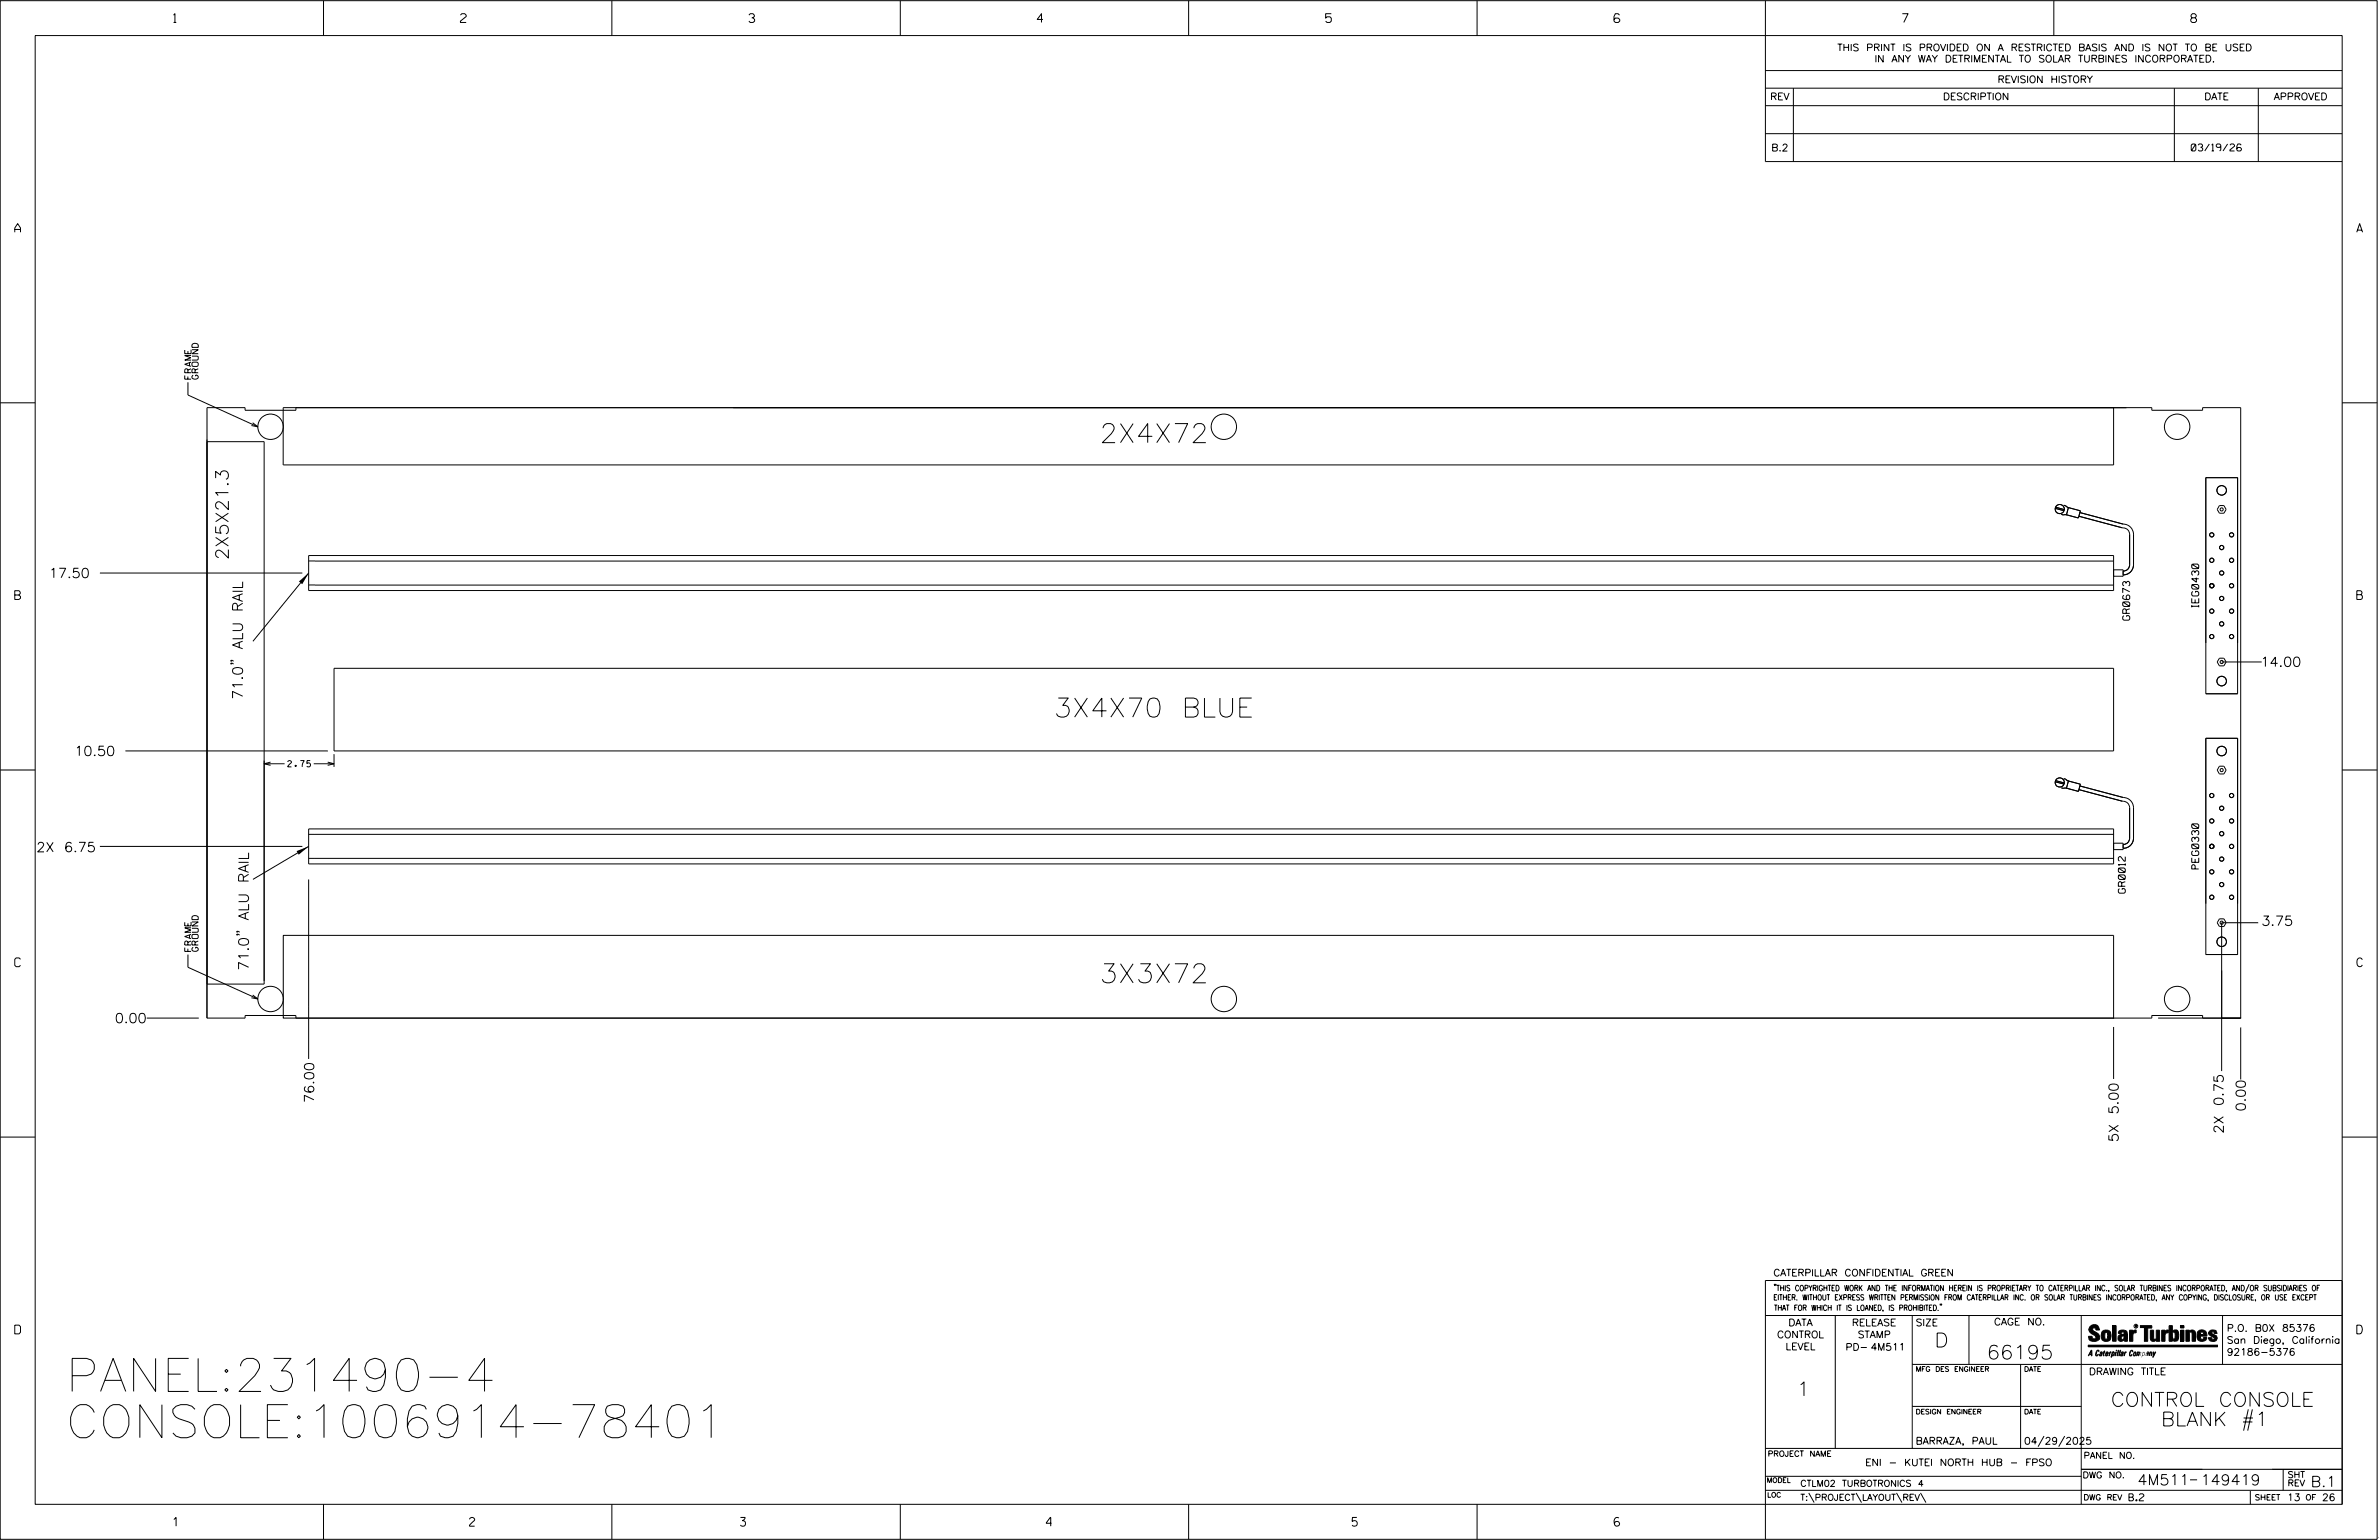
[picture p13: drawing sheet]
<svg xmlns="http://www.w3.org/2000/svg" width="864mm" height="559mm" viewBox="0 0 864 559" stroke-linecap="round" stroke-linejoin="round" font-family="sans-serif">
<defs><g id="words">
<g font-size="12">
<text x="23.9" y="504.9">PANEL:231490-4</text>
<text x="23.9" y="521.7">CONSOLE:1006914-78401</text>
</g>
<g font-size="6.9">
<text x="399.2" y="160.6">2X4X72</text>
<text x="382.5" y="260.2">3X4X70 BLUE</text>
<text x="399.2" y="356.6">3X3X72</text>
</g>
<g font-size="5.1">
<text x="702.3" y="488.8">D</text>
<text x="721.2" y="493.2">66195</text>
<text x="652.2" y="506.5">1</text>
<text x="766.3" y="510.3">CONTROL CONSOLE</text>
<text x="784.5" y="517.4">BLANK #1</text>
</g>
<text font-size="4.6" x="82.9" y="203.1" transform="rotate(-90 82.9 203.1)">2X5X21.3</text>
<g font-size="3.8">
<text x="775.9" y="538.9">4M511</text>
<text x="798.8" y="538.9">149419</text>
<text x="838.8" y="539.5">B.1</text>
</g>
<g font-size="3.7">
<text x="88.1" y="253.9" transform="rotate(-90 88.1 253.9)">71.0&quot; ALU RAIL</text>
<text x="90.2" y="352.2" transform="rotate(-90 90.2 352.2)">71.0&quot; ALU RAIL</text>
</g>
<g font-size="3.5">
<text x="17.7" y="209.7">17.50</text>
<text x="820.5" y="241.9">14.00</text>
<text x="27" y="274.2">10.50</text>
<text x="13.2" y="309.1">2X 6.75</text>
<text x="820.9" y="335.8">3.75</text>
<text x="41.7" y="371.1">0.00</text>
<text x="114" y="400.2" transform="rotate(-90 114 400.2)">76.00</text>
<text x="815.1" y="403.3" transform="rotate(-90 815.1 403.3)">0.00</text>
<text x="807.1" y="411.3" transform="rotate(-90 807.1 411.3)">2X 0.75</text>
<text x="769" y="414.4" transform="rotate(-90 769 414.4)">5X 5.00</text>
</g>
<g font-size="3.2">
<text x="63" y="8.2">1</text>
<text x="167.2" y="8.2">2</text>
<text x="271.8" y="8.2">3</text>
<text x="376.5" y="8.2">4</text>
<text x="481.2" y="8.2">5</text>
<text x="690.6" y="8.2">7</text>
<text x="795.3" y="8.2">8</text>
<text x="5.4" y="84.3">A</text>
<text x="855.5" y="84.3">A</text>
<text x="5.4" y="217.5">B</text>
<text x="855.6" y="217.5">B</text>
<text x="5.4" y="350.8">C</text>
<text x="855.6" y="350.8">C</text>
<text x="5.4" y="484">D</text>
<text x="855.6" y="484">D</text>
<text x="62.8" y="553.8">1</text>
<text x="170.4" y="553.8">2</text>
<text x="268.8" y="553.8">3</text>
<text x="379.8" y="553.8">4</text>
<text x="490.8" y="553.8">5</text>
<text x="585.9" y="553.8">6</text>
</g>
<g font-size="2.5">
<text x="666.9" y="18.5">THIS PRINT IS PROVIDED ON A RESTRICTED BASIS AND IS NOT TO BE USED</text>
<text x="680.5" y="22.6">IN ANY WAY DETRIMENTAL TO SOLAR TURBINES INCORPORATED.</text>
<text x="725.1" y="30">REVISION HISTORY</text>
<text x="642.6" y="36.3">REV</text>
<text x="705.3" y="36.3">DESCRIPTION</text>
<text x="800.2" y="36.3">DATE</text>
<text x="825.4" y="36.3">APPROVED</text>
<text x="643" y="54.8">B.2</text>
<text x="795.4" y="54.8">03/19/26</text>
<text x="798.1" y="220.4" transform="rotate(-90 798.1 220.4)">IEG0430</text>
<text x="773.1" y="225.1" transform="rotate(-90 773.1 225.1)">GR0673</text>
<text x="798.1" y="315.3" transform="rotate(-90 798.1 315.3)">PEG0330</text>
<text x="771.5" y="324.1" transform="rotate(-90 771.5 324.1)">GR0012</text>
<text x="643.8" y="463">CATERPILLAR CONFIDENTIAL GREEN</text>
<text x="645.1" y="485.5">CONTROL</text>
<text x="649.2" y="481.1">DATA</text>
<text x="672.3" y="481.1">RELEASE</text>
<text x="674.4" y="485.5">STAMP</text>
<text x="695.4" y="481.1">SIZE</text>
<text x="723.8" y="480.8">CAGE NO.</text>
<text x="808.4" y="483.1">P.O. B0X 85376</text>
<text x="648.2" y="489.8">LEVEL</text>
<text x="669.9" y="490">PD- 4M511</text>
<text x="808.4" y="487.5">San Diego, California</text>
<text x="808.4" y="491.8">92186-5376</text>
<text x="758.3" y="498.9">DRAWING TITLE</text>
<text x="695.4" y="524.1">BARRAZA, PAUL</text>
<text x="734.8" y="524.1">04/29/2025</text>
<text x="677.1" y="531.9">ENI - KUTEI NORTH HUB - FPSO</text>
<text x="772.8" y="544.6">B.2</text>
<text x="830.2" y="544.6">13</text>
<text x="842.9" y="544.6">26</text>
</g>
<g font-size="2.3">
<text x="69.4" y="137.6" transform="rotate(-90 69.4 137.6)">FRAME</text>
<text x="72" y="137.6" transform="rotate(-90 72 137.6)">GROUND</text>
<text x="104.4" y="278.3">2.75</text>
<text x="69.4" y="345.2" transform="rotate(-90 69.4 345.2)">FRAME</text>
<text x="72" y="345.2" transform="rotate(-90 72 345.2)">GROUND</text>
<text x="756.4" y="529.2">PANEL NO.</text>
<text x="653.5" y="539.4">CTLM02 TURBOTRONICS 4</text>
<text x="756" y="536.3">DWG NO.</text>
<text x="830.4" y="539.3">REV</text>
<text x="830.4" y="536.2">SHT</text>
<text x="653.5" y="544.5">T:\PROJECT\LAYOUT\REV\</text>
</g>
<g font-size="2">
<text x="643.8" y="468.4">&quot;THIS COPYRIGHTED WORK AND THE INFORMATION HEREIN IS PROPRIETARY TO CATERPILLAR INC., SOLAR TURBINES INCORPORATED, AND/OR SUBSIDIARIES OF</text>
<text x="643.8" y="471.8">EITHER. WITHOUT EXPRESS WRITTEN PERMISSION FROM CATERPILLAR INC. OR SOLAR TURBINES INCORPORATED, ANY COPYING, DISCLOSURE, OR USE EXCEPT</text>
<text x="644" y="475.6">THAT FOR WHICH IT IS LOANED, IS PROHIBITED.&quot;</text>
<text x="641.7" y="528.5">PROJECT NAME</text>
<text x="756.3" y="544.3">DWG REV</text>
<text x="818.5" y="544.3">SHEET</text>
<text x="836.9" y="544.3">OF</text>
</g>
<g font-size="1.8">
<text x="695.4" y="497.6">MFG DES ENGINEER</text>
<text x="734.8" y="497.6">DATE</text>
<text x="695.4" y="513.1">DESIGN ENGINEER</text>
<text x="734.8" y="513.1">DATE</text>
<text x="641.3" y="538">MODEL</text>
<text x="641.5" y="543.3">LOC</text>
</g>
<text font-size=".9" x="775.1" y="481.7">R</text>
</g></defs>
<g fill="none" stroke="#000" stroke-width=".36">
<path d="M.1 .2h862.8v558.4h-862.8zM12.8 12.9h837.4v533h-837.4zM117.4 .2v12.7M222.1 .2v12.7M326.8 .2v12.7M431.5 .2v12.7M536.2 .2v12.7M587.9 5.5l-.5-.5h-1l-.5 1v1.7l.5 .4h1l.6-.4v-.6l-.6-.5h-1l-.5 .5M640.9 .2v58.4h209.3M745.6 .2v12.7M640.9 25.6h209.3M640.9 32h209.3"/>
<path d="M640.9 38.3h209.3M651 32v26.6M789.3 32v26.6M819.8 32v26.6M640.9 48.5h209.3M68.2 138.7v4.6l25.4 11.6M.1 146.2h12.7M91.7 153.4l1.9 1.5-2.3-.5M107.4 147.9v1h-18.4v-1h-13.9v221.5h13.9v-.9h18.4v.9h673.7v-.9h18.5v.9M767.3 147.9v20.8h-664.5v-20.8h678.3v1h18.5v-1h13.8v221.5M850.2 146.2h12.7M75.1 160.3h20.8v196.8h-20.8"/>
<path d="M800.7 173.3h11.6v78.4h-11.6zM746.1 184.5l3.2 .8M746.2 184l3.2 .9M748.3 186.7l2 .1M749.2 183.3l1.8 .9M750.9 184.2l4.3 1.1-.7 2.7-4.4-1.2zM754.7 187.3l15.7 4.2a2.42 2.42 0 0 1 2.7 2.4v11a2.29 2.29 0 0 1-2.4 2.3M755 186l15.8 4.2a3.7 3.7 0 0 1 3.7 3.7v11a3.7 3.7 0 0 1-3.8 3.7M805.7 183.4h1.6l.8 1.5-.8 1.3h-1.6l-.8-1.3zM36.3 207.9h73.4M112 201.6h655.3v12.7h-655.3zM112 203.6h655.3"/>
<path d="M112 212.3h655.3M112 207.9l-20.2 24.8M767.3 206.8h3.4v2.3h-3.4M83.9 239.6v.4v-.4l.9 .4M805.7 238.8h1.6l.8 1.4-.8 1.4h-1.6l-.8-1.4zM83.9 240.6v.4v-.4l.9 .4M121.2 242.5h646.1v30h-646.1zM806.5 240.2h14.5M.1 279.4h12.7M45.5 272.5h73.5M95.9 277.1h7.4M98.2 276.5l-2.3 .6 2.3 .6"/>
<path d="M113.9 277.1h7.3M119 276.5l2.2 .6-2.2 .6M121.2 273.6v4.7M800.7 267.9h11.6v78.5h-11.6zM805.7 278h1.6l.8 1.4-.8 1.4h-1.6l-.8-1.4zM850.2 279.4h12.7M746.1 283.7l3.2 .8M746.2 283.2l3.2 .9M748.3 285.9l2 .1M749.2 282.5l1.8 .9M750.9 283.4l4.3 1.2-.7 2.6-4.4-1.2zM754.7 286.5l15.7 4.2a2.42 2.42 0 0 1 2.7 2.4v11a2.29 2.29 0 0 1-2.4 2.3"/>
<path d="M755 285.2l15.8 4.2a3.7 3.7 0 0 1 3.7 3.7v11a3.7 3.7 0 0 1-3.8 3.7M36.3 307.1h73.4M112 300.8h655.3v12.7h-655.3zM112 319.1v65.1M112 302.8h655.3M112 311.5h655.3M112 307.1l-20.2 12M767.3 306h3.4v2.3h-3.4M86.1 339v.3v-.3l.9 .3M86.1 337.9v.4v-.4l.9 .4M805.7 333.4h1.6l.8 1.4-.8 1.4h-1.6l-.8-1.4zM819.7 334.8h-13.2v53.9"/>
<path d="M68.2 346.4v4.6l25.4 11.5M53.3 369.4h18.8M91.7 361l1.9 1.5-2.3-.4M767.3 369.4h-664.5v-30h664.5v30.2M767.3 372.6v18.9M783.4 369.4h30M813.4 369.4h.1M813.4 372.8v18.9M.1 412.6h12.7M850.2 412.6h12.7M640.9 477.3h209.3M644.2 466.1l-.1 .4"/>
<path d="M644.7 466.1l-.2 .4M666.2 477.3v48.3M694.2 477.3v48.3M704.4 473.3l-.1 .4M704.8 473.3l-.1 .4M714.8 477.3v17.8M755.5 477.3v68.6M806.8 477.3v17.8M816.5 466l-1.4 3.1M850.2 464.6h-209.3v94M850.2 464.8v81.1M694.2 495.1h156"/>
<path d="M733.5 495.1v30.5M758.6 481.4a2.02 2.02 0 0 1 3.1-.1l.5 1.3h-1.3l-.2-.6-.4-.2-.6 .1-.1 .4 .4 .7a2.46 2.46 0 0 1 2.2 2.9 2.83 2.83 0 0 1-3.8 .3l-.3-1.3h1.3l.2 .7 .6 .3 .5-.2 .2-.5-.4-.6-1.9-1.2-.4-.9zM759.2 491.3h-.7l.7-1.2v1.9h.2l-.1-2.1-1.3 2.1 .5-.5h.7M761.3 490l.3-.2 .4 .3-.1 .3-.3-.4-.4 .3-.3 1.6h.4l.4-.5-.3 .6-.4 .1-.3-.4zM762.6 490.6l.5-.1-.1 1.4h-.9a.74 .74 0 0 1 .9-.8l-.3 .7-.5 .1 .2-.5 .6-.2v-.5l-.7 .2zM763 483.2a2.17 2.17 0 0 1 3.1 0l.3 1.4-.3 1.5a2.17 2.17 0 0 1-3.1 0l-.3-1.5zM763.6 490.5l.4-.4 .2 .6h-.3l-.3 .9 .2 .4-.3-.1zM764.1 483.7l.5-.4 .4 .3v2.2l-.4 .2-.5-.2zM764.6 491.1l.6 .2v-.7l-.4-.1-.4 .6-.1 .8h.6M764.6 491.1l-.1 .8h.4M764.6 482.6v.8M764.8 490.7l.4 .1v.3h-.6z"/>
<path d="M765 491.5l-.1 .4zM766 490.5l-.5 1.5zM766 490.8l.4-.3-.4 .4M766.9 481h1.3v5.7h-1.3zM767 490.8l.5 .1-.3 .8-.4 .2zM767.3 490.5h-.5l-.5 2M767.3 490.5a.8 .8 0 0 1 .2 1 .8 .8 0 0 1-.9 .4l-.1 .6M767.3 490.5l-.1 .2M768.1 490.5l-.4 1.5zM768.2 489.9h.3l-.1 .2h-.2zM769 489.9l-.5 2.1zM769.7 489.9l-.6 2.1z"/>
<path d="M770.1 491.4l.5-.3-.5 .8zM770.4 491.9h.1M770.6 491.1l.1-.4-.7 .2 .1-.3 .6-.1 .2 .3-.5 1.1M770.6 491.1a.74 .74 0 0 0-.8 .8h.6M771 484.8h-.7l-.3 .6 .4 .7 .5-.3 .1-2.4h-.8l-.1 .4h-1.2a1.71 1.71 0 0 1 1.8-1.3 1.71 1.71 0 0 1 1.6 1.4v2.8h-1.1l-.1-.6M771 484.2l-1.5 .1a1.41 1.41 0 0 0 0 2.4l.5 .1 1.1-.7M771.2 486.1h-.1M771.4 490.5l.1 .3 .4-.3-.9 1.5zM771.5 490.8h.1M773 482.7h1.2v.5l.5-.5 .7-.1v1h-.6l-.5 .4-.1 2.7h-1.2zM773.3 490.3l.6-.4 .4 .2-.1 .4-.3-.4a1.28 1.28 0 0 0-.5 1.8l.6-.4-.1 .4-.8 .1zM774.7 490.8l.5-.3a.88 .88 0 0 1 .2 .9 .88 .88 0 0 1-.7 .7l-.2-.2z"/>
<path d="M774.8 490.9h.5l-.3 1h-.3l-.2-.2zM775.2 490.5l-.1 .2M776.8 481h4.3v.9h-1.5v4.8h-1.3M776.8 490.6l-.8 .2v-.3l-.4 1.5 .8-1.3v1.3l.3-1.2M779.3 491.1h.4M779.6 490.5h.3l-.3 1.4M779.6 490.7h.2l-.1 .4M779.7 491.1l-.1 .4M779.7 491.1l-.4 .2M780.1 492l.4-1.5 .1 .3 .3-.3 .3 .2-.3 1.3v-1.3l-.7 1.3M780.6 482.7h1.2v2.7l.1 .4 .4 .3 .4-.7v-2.7h1.2l.1 4h-1.3v-.5l-1.1 .6-.7-.3-.3-.7zM781.6 492.5l1-2-.8 1.3-.2-1.3-.2 2"/>
<path d="M784.7 482.7h1.2v.5l.5-.5 .7-.1v1h-.5l-.6 .4-.1 2.7h-1.2zM787.4 481h1.2v2a1.4 1.4 0 0 1 2.2 .2l.1 1.4-.4 1.9-1.5 .1-.4-.5v-1l.5 .9 .5-.3v-2.1l-.5-.4-.5 .7v2.8h-1.2zM791.5 482.7h1.3v4h-1.3zM791.5 481h1.3v.9h-1.3zM793.5 482.7h1.3v.4l.7-.5 1.1 .2 .4 .6v3.3h-1.2l-.3-3.4-.7 .2v3.2h-1.3zM794.8 483.1h.1M797.7 483.2a1.92 1.92 0 0 1 2.4-.5 1.92 1.92 0 0 1 1 2.1h-2.3v.8l.6 .5 .5-.3v-.5h1.2a1.83 1.83 0 0 1-2.1 1.4 1.83 1.83 0 0 1-1.5-2.1zM798.8 484.2v.6M799.1 483.4h.6l.2 .8h-1.1zM804.6 482.9a1.84 1.84 0 0 0-2.9 .8 3.3 3.3 0 0 0 2.2 1.9l-.5 .5-.4-.3-.1-.4h-1.2l.1 .6a1.92 1.92 0 0 0 2.9 .4M804.9 483.8h-1.2l-.2-.6-.5 .1-.1 .3 .1 .3 1.8 .9M805.1 488.1h-47.1v.6h47.1"/>
<path d="M694.2 510.3h61.3M814.2 516h3.4M814.5 514.5h3.3M816.2 511.4l-1.7 7.7M817.6 511.4l-1.7 7.7M640.9 525.6h209.2M640.9 535.7h114.6M742 521.1l-2.2 3.8M749.5 521.1l-2.2 3.8M755.5 533.2h94.7M795 537h2.6M828.8 533.2v7.6"/>
<path d="M117.4 545.9v12.7M222.1 545.9v12.7M326.8 545.9v12.7M431.5 545.9v12.7M536.2 545.9v12.7M640.9 540.8h209.3M656.6 541.7l2 3.5M673.8 541.7l1.9 3.5M688.4 541.7l2 3.5M697.2 541.7l1.9 3.5M816.9 541v4.9M863.5 558h.1"/>
<circle cx="98.2" cy="154.9" r="4.6"/>
<circle cx="444.3" cy="154.9" r="4.6"/>
<circle cx="790.3" cy="154.9" r="4.6"/>
<circle cx="806.5" cy="177.9" r="1.72"/>
<circle cx="747.7" cy="184.7" r="1.67"/>
<circle cx="802.9" cy="194.1" r=".77"/>
<circle cx="806.5" cy="184.9" r=".57"/>
<circle cx="806.5" cy="198.7" r=".77"/>
<circle cx="810.1" cy="194.1" r=".77"/>
<circle cx="802.9" cy="203.3" r=".77"/>
<circle cx="802.9" cy="212.5" r=".77"/>
<circle cx="806.5" cy="207.9" r=".77"/>
<circle cx="806.5" cy="217.2" r=".77"/>
<circle cx="810.1" cy="203.3" r=".77"/>
<circle cx="810.1" cy="212.5" r=".77"/>
<circle cx="802.9" cy="221.8" r=".77"/>
<circle cx="802.9" cy="231" r=".77"/>
<circle cx="806.5" cy="226.4" r=".77"/>
<circle cx="810.1" cy="221.8" r=".77"/>
<circle cx="810.1" cy="231" r=".77"/>
<circle cx="806.5" cy="240.2" r=".57"/>
<circle cx="806.5" cy="247.1" r="1.73"/>
<circle cx="806.5" cy="279.4" r=".57"/>
<circle cx="806.5" cy="272.5" r="1.73"/>
<circle cx="747.7" cy="283.9" r="1.67"/>
<circle cx="802.9" cy="288.7" r=".77"/>
<circle cx="802.9" cy="297.9" r=".77"/>
<circle cx="806.5" cy="293.3" r=".77"/>
<circle cx="810.1" cy="288.7" r=".77"/>
<circle cx="810.1" cy="297.9" r=".77"/>
<circle cx="802.9" cy="307.1" r=".77"/>
<circle cx="802.9" cy="316.4" r=".77"/>
<circle cx="806.5" cy="302.5" r=".77"/>
<circle cx="806.5" cy="311.7" r=".77"/>
<circle cx="810.1" cy="307.1" r=".77"/>
<circle cx="810.1" cy="316.4" r=".77"/>
<circle cx="802.9" cy="325.6" r=".77"/>
<circle cx="806.5" cy="334.8" r=".58"/>
<circle cx="806.5" cy="321" r=".77"/>
<circle cx="810.1" cy="325.6" r=".77"/>
<circle cx="806.5" cy="341.7" r="1.73"/>
<circle cx="98.2" cy="362.5" r="4.6"/>
<circle cx="444.3" cy="362.5" r="4.6"/>
<circle cx="790.3" cy="362.5" r="4.6"/>
<circle cx="775.4" cy="481.2" r=".69"/>
</g>
<g fill="#000">
<path d="M108.5 211l3.5-3.1-2.3 4.1zM107.7 308.8l4.3-1.7-3.6 3zM768.1 490.5l-.4 1.5zM768.2 489.9h.3l-.1 .2h-.2zM769 489.9l-.5 2.1zM769.7 489.9l-.6 2.1zM791.5 481h1.3v.9h-1.3zM791.5 482.7h1.3v4h-1.3zM758 488.1h47.1v.6h-47.1z"/>
<path d="M759.2 489.9l-1.2 2.1 .5-.5h.7v.5h.2zM759.2 490.1v1.2h-.7z" fill-rule="evenodd"/>
<path d="M758.6 481.4a2.02 2.02 0 0 1 3.1-.1l.5 1.3h-1.3l-.2-.6-.4-.2-.6 .1-.1 .4 .4 .7a2.46 2.46 0 0 1 2.2 2.9 2.83 2.83 0 0 1-3.8 .3l-.3-1.3h1.3l.2 .7 .6 .3 .5-.2 .2-.5-.4-.6-1.9-1.2-.4-.9z" fill-rule="evenodd"/>
<path d="M761.3 490l.3-.2 .4 .3-.1 .3-.3-.4-.4 .3-.3 1.6h.4l.4-.5-.3 .6-.4 .1-.3-.4z" fill-rule="evenodd"/>
<path d="M762.6 490.6l.5-.1-.1 1.4h-.9a.74 .74 0 0 1 .9-.8l-.6 .3-.2 .5 .5-.1 .3-.6v-.5l-.7 .2z" fill-rule="evenodd"/>
<path d="M763.6 490.5l.4-.4 .2 .6h-.3l-.3 .9 .2 .4-.3-.1z" fill-rule="evenodd"/>
<path d="M764.8 490.5l.5 .3-.1 .5h-.6l.6-.2v-.3l-.4-.1-.3 1.2h.4l.3-.4-.6 .6-.3-.2v-.4z" fill-rule="evenodd"/>
<path d="M763 483.2a2.17 2.17 0 0 1 3.1 0l.3 1.4-.3 1.5a2.17 2.17 0 0 1-3.1 0l-.3-1.5zM764.1 483.7v2.1l.5 .2 .4-.2v-2.2l-.4-.3z" fill-rule="evenodd"/>
<path d="M766 490.5v.3l.4-.1-.4 .2-.5 1.1z" fill-rule="evenodd"/>
<path d="M766.8 490.5l-.5 2 .3-.6a.71 .71 0 0 0 .9-.5 .71 .71 0 0 0-.4-.9zM767 490.8l.5 .1-.3 .8-.4 .2z" fill-rule="evenodd"/>
<path d="M766.9 481h1.3v5.7h-1.3z" fill-rule="evenodd"/>
<path d="M770.1 490.6l.6-.1 .2 .3-.4 1.2-.5 .1-.2-.5 .3-.5h.5l-.7 .5v.3l.4-.1 .4-.9-.5-.2-.2 .2z" fill-rule="evenodd"/>
<path d="M769.4 482.8l-.5 1h1.2l.1-.4h.8v.8l-1.5 .1a1.41 1.41 0 0 0 0 2.4l.5 .1 1.1-.7 .1 .6h1.1v-2.8a1.79 1.79 0 0 0-2.4-1.2zM770.3 484.8h.7l-.1 1-.5 .3-.4-.7z" fill-rule="evenodd"/>
<path d="M771.4 490.5l.1 .3 .4-.3-.9 1.5z" fill-rule="evenodd"/>
<path d="M773 482.7h1.2v.5l.5-.5 .7-.1v1h-.6l-.5 .4-.1 2.7h-1.2z" fill-rule="evenodd"/>
<path d="M773.3 490.3l.6-.4 .4 .2-.1 .4-.3-.4a1.28 1.28 0 0 0-.5 1.8l.6-.4-.3 .5h-.6z" fill-rule="evenodd"/>
<path d="M774.7 490.8l-.2 1.1h.7a.96 .96 0 0 0 0-1.4zM774.8 490.9h.5l-.1 .6-.5 .4-.2-.2z" fill-rule="evenodd"/>
<path d="M776 490.5v.3l.4-.3 .2 .3 .7-.2-.3 1.4v-1.3l-.6 1.3v-1.3l-.8 1.3z" fill-rule="evenodd"/>
<path d="M776.8 481h4.3v.9h-1.5v4.8h-1.3v-4.8h-1.5z" fill-rule="evenodd"/>
<path d="M777.9 490.5l-.5 2 .3-.6a.71 .71 0 0 0 .9-.5 .71 .71 0 0 0-.4-.9zM778.1 490.8l.3-.1 .1 .4-.5 .8-.2-.5z" fill-rule="evenodd"/>
<path d="M779.3 490.6l.6-.1-.3 1.5-.7-.1a.67 .67 0 0 1 .8-.8l-.6 .3-.1 .5 .4-.1 .4-.9-.4-.2-.3 .2z" fill-rule="evenodd"/>
<path d="M780.5 490.5l.1 .3 .3-.3 .3 .2-.3 1.3v-1.3l-.8 1.3z" fill-rule="evenodd"/>
<path d="M780.6 482.7h1.2v2.7l.1 .4 .4 .3 .4-.7v-2.7h1.2l.1 4h-1.3v-.5l-1.1 .6-.7-.3-.3-.7z" fill-rule="evenodd"/>
<path d="M781.6 490.5l.2 1.3 .8-1.3-1.2 2z" fill-rule="evenodd"/>
<path d="M784.7 482.7h1.2v.5l.5-.5 .7-.1v1h-.5l-.6 .4-.1 2.7h-1.2z" fill-rule="evenodd"/>
<path d="M787.4 481h1.2v2a1.4 1.4 0 0 1 2.2 .2l.1 1.4-.4 1.9-1.5 .1-.4-.5v-1l.5 .9 .5-.3v-2.1l-.5-.4-.5 .7v2.8h-1.2z" fill-rule="evenodd"/>
<path d="M793.5 482.7h1.3v.4a1.29 1.29 0 0 1 2.2 .3v3.3h-1.2l-.3-3.4-.7 .2v3.2h-1.3z" fill-rule="evenodd"/>
<path d="M797.7 483.2a1.92 1.92 0 0 1 2.4-.5 1.92 1.92 0 0 1 1 2.1h-2.3v.8l.6 .5 .5-.3v-.5h1.2a1.83 1.83 0 0 1-2.1 1.4 1.83 1.83 0 0 1-1.5-2.1zM799.1 483.4l-.3 .8h1.1l-.2-.8z" fill-rule="evenodd"/>
<path d="M801.9 483.2a1.94 1.94 0 0 1 3 .1v.5h-1.2l-.2-.6-.5 .1-.1 .3 .1 .3 1.8 .9a1.2 1.2 0 0 1 .1 1.3 1.2 1.2 0 0 1-1.2 .7l-1.6-.4-.4-1h1.2l.1 .4 .4 .3 .5-.5a3.3 3.3 0 0 1-2.2-1.9z" fill-rule="evenodd"/>
<circle cx="761.4" cy="492" r=".07"/>
<circle cx="762.2" cy="485.1" r=".07"/>
<circle cx="769.3" cy="492" r=".07"/>
<circle cx="773.1" cy="486.7" r=".07"/>
<circle cx="791.5" cy="486.7" r=".07"/>
<circle cx="791.5" cy="481" r=".07"/>
<circle cx="794.8" cy="486.7" r=".07"/>
</g>
<use href="#words"/>
</svg>
